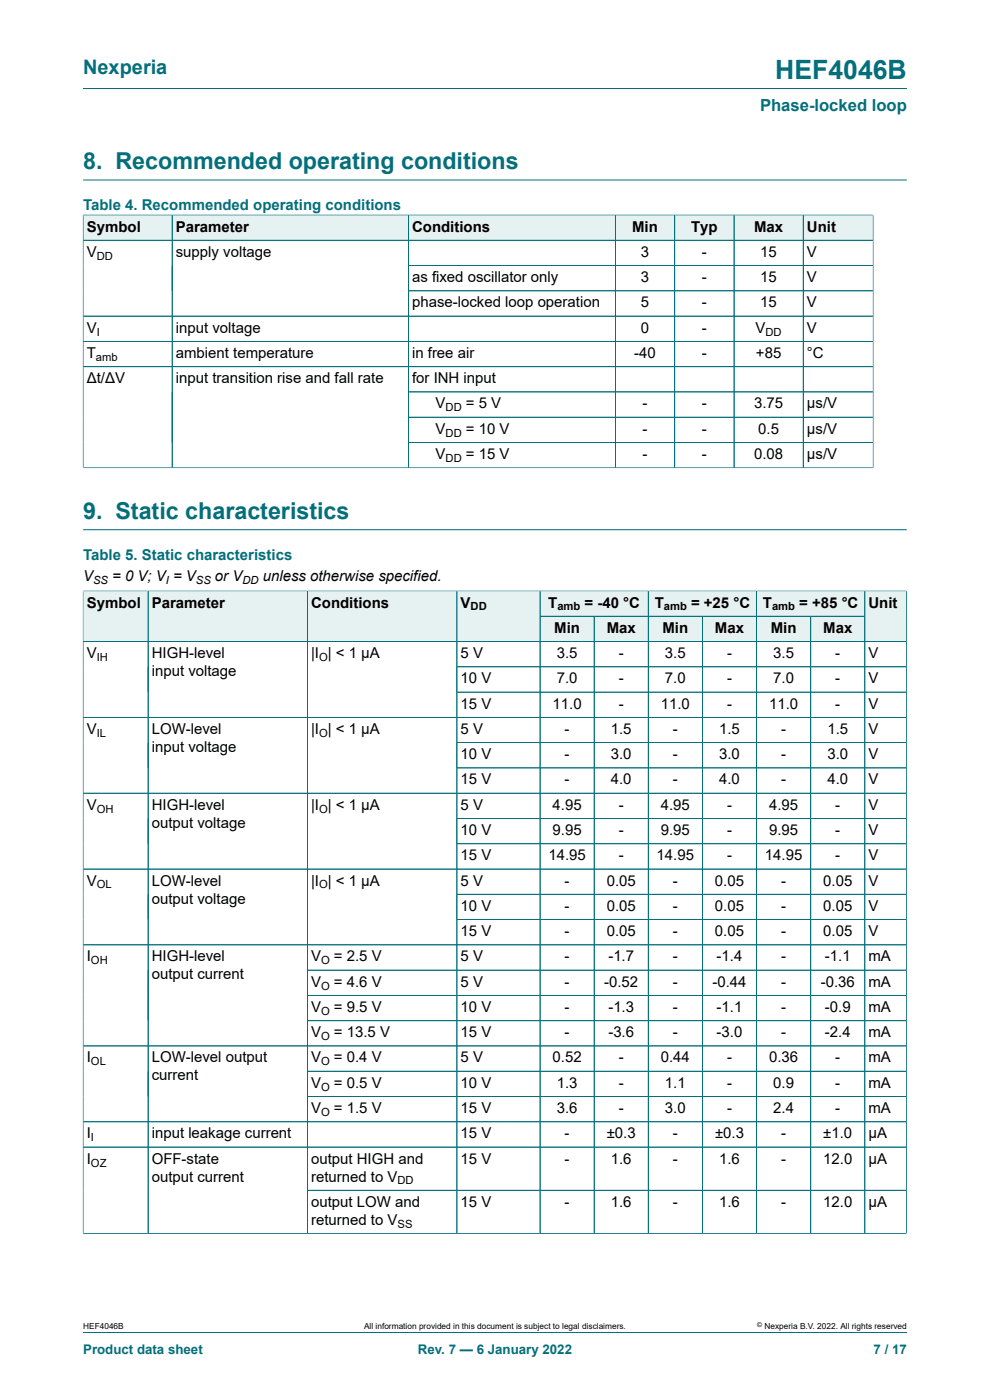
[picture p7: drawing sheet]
<svg xmlns="http://www.w3.org/2000/svg" width="210mm" height="297mm" viewBox="0 0 210 297" stroke-linecap="round" stroke-linejoin="round" font-family="sans-serif">
<defs><g id="words">
<text font-size="5.6" fill="#036f7b" x="164.5" y="16.8">HEF4046B</text>
<g font-size="4.9" fill="#036f7b">
<text x="17.6" y="35.9">8. Recommended operating conditions</text>
<text x="17.6" y="110">9. Static characteristics</text>
</g>
<text font-size="4.2" fill="#036f7b" x="17.6" y="15.6">Nexperia</text>
<text font-size="3.5" fill="#036f7b" x="161.2" y="23.7">Phase-locked loop</text>
<g font-size="3.2" fill="#036f7b">
<text x="17.6" y="44.5">Table 4. Recommended operating conditions</text>
<text x="17.6" y="118.7">Table 5. Static characteristics</text>
</g>
<g font-size="3.2">
<text x="18.4" y="49.1">Symbol</text>
<text x="37.3" y="49.1">Parameter</text>
<text x="87.4" y="49.1">Conditions</text>
<text x="134.1" y="49.1">Min</text>
<text x="146.6" y="49.1">Typ</text>
<text x="160" y="49.1">Max</text>
<text x="171.2" y="49.1">Unit</text>
<text x="18.4" y="54.5">V</text>
<text x="37.3" y="54.5">supply voltage</text>
<text x="87.4" y="59.8">as fixed oscillator only</text>
<text x="135.9" y="54.5">3</text>
<text x="135.9" y="59.8">3</text>
<text x="148.9" y="54.5">-</text>
<text x="148.9" y="59.8">-</text>
<text x="161.3" y="54.5">15</text>
<text x="161.3" y="59.8">15</text>
<text x="171.2" y="54.5">V</text>
<text x="171.2" y="59.8">V</text>
<text x="87.4" y="65.2">phase-locked loop operation</text>
<text x="135.9" y="65.2">5</text>
<text x="148.9" y="65.2">-</text>
<text x="161.3" y="65.2">15</text>
<text x="171.2" y="65.2">V</text>
<text x="18.4" y="70.6">V</text>
<text x="37.3" y="70.6">input voltage</text>
<text x="135.9" y="70.6">0</text>
<text x="148.9" y="70.6">-</text>
<text x="160.3" y="70.6">V</text>
<text x="171.2" y="70.6">V</text>
<text x="18.4" y="75.9">T</text>
<text x="37.3" y="75.9">ambient temperature</text>
<text x="87.4" y="75.9">in free air</text>
<text x="134.5" y="75.9">-40</text>
<text x="148.9" y="75.9">-</text>
<text x="160.4" y="75.9">+85</text>
<text x="171.2" y="75.9">°C</text>
<text x="18.4" y="81.3">Δt/ΔV</text>
<text x="37.3" y="81.3">input transition rise and fall rate</text>
<text x="87.4" y="81.3">for INH input</text>
<text x="92.4" y="86.7">V</text>
<text x="98.8" y="86.7">= 5 V</text>
<text x="136.3" y="86.7">-</text>
<text x="148.9" y="86.7">-</text>
<text x="160" y="86.7">3.75</text>
<text x="171.2" y="86.7">μs/V</text>
<text x="92.4" y="92">V</text>
<text x="98.8" y="92">= 10 V</text>
<text x="136.3" y="92">-</text>
<text x="148.9" y="92">-</text>
<text x="160.8" y="92">0.5</text>
<text x="171.2" y="92">μs/V</text>
<text x="92.4" y="97.4">V</text>
<text x="98.8" y="97.4">= 15 V</text>
<text x="136.3" y="97.4">-</text>
<text x="148.9" y="97.4">-</text>
<text x="160" y="97.4">0.08</text>
<text x="171.2" y="97.4">μs/V</text>
<text x="17.6" y="123.2">V</text>
<text x="23.8" y="123.2">= 0 V; V = V</text>
<text x="45.6" y="123.2">or V</text>
<text x="55.7" y="123.2">unless otherwise specified.</text>
<text x="18.4" y="128.9">Symbol</text>
<text x="32.2" y="128.9">Parameter</text>
<text x="66" y="128.9">Conditions</text>
<text x="97.7" y="128.9">V</text>
<text x="116.3" y="128.9">T</text>
<text x="124" y="128.9">= -40 °C</text>
<text x="138.9" y="128.9">T</text>
<text x="146.6" y="128.9">= +25 °C</text>
<text x="161.8" y="128.9">T</text>
<text x="169.5" y="128.9">= +85 °C</text>
<text x="184.2" y="128.9">Unit</text>
<text x="117.6" y="134.2">Min</text>
<text x="128.7" y="134.2">Max</text>
<text x="140.5" y="134.2">Min</text>
<text x="151.7" y="134.2">Max</text>
<text x="163.5" y="134.2">Min</text>
<text x="174.6" y="134.2">Max</text>
<text x="18.4" y="139.6">V</text>
<text x="32.2" y="139.6">HIGH-level</text>
<text x="32.2" y="143.4">input voltage</text>
<text x="66" y="139.6">|I | &lt; 1 μA</text>
<text x="97.7" y="139.6">5 V</text>
<text x="118.1" y="139.6">3.5</text>
<text x="131.2" y="139.6">-</text>
<text x="141.1" y="139.6">3.5</text>
<text x="154.2" y="139.6">-</text>
<text x="164" y="139.6">3.5</text>
<text x="177.2" y="139.6">-</text>
<text x="184.2" y="139.6">V</text>
<text x="97.7" y="145">10 V</text>
<text x="118.1" y="145">7.0</text>
<text x="131.2" y="145">-</text>
<text x="141.1" y="145">7.0</text>
<text x="154.2" y="145">-</text>
<text x="164" y="145">7.0</text>
<text x="177.2" y="145">-</text>
<text x="184.2" y="145">V</text>
<text x="18.4" y="155.7">V</text>
<text x="32.2" y="155.7">LOW-level</text>
<text x="66" y="155.7">|I | &lt; 1 μA</text>
<text x="97.7" y="150.3">15 V</text>
<text x="97.7" y="155.7">5 V</text>
<text x="117.2" y="150.3">11.0</text>
<text x="119.8" y="155.7">-</text>
<text x="129.6" y="155.7">1.5</text>
<text x="131.2" y="150.3">-</text>
<text x="140.2" y="150.3">11.0</text>
<text x="142.7" y="155.7">-</text>
<text x="152.5" y="155.7">1.5</text>
<text x="154.2" y="150.3">-</text>
<text x="163.1" y="150.3">11.0</text>
<text x="165.7" y="155.7">-</text>
<text x="175.5" y="155.7">1.5</text>
<text x="177.2" y="150.3">-</text>
<text x="184.2" y="150.3">V</text>
<text x="184.2" y="155.7">V</text>
<text x="32.2" y="159.5">input voltage</text>
<text x="97.7" y="161.1">10 V</text>
<text x="119.8" y="161.1">-</text>
<text x="129.6" y="161.1">3.0</text>
<text x="142.7" y="161.1">-</text>
<text x="152.5" y="161.1">3.0</text>
<text x="165.7" y="161.1">-</text>
<text x="175.5" y="161.1">3.0</text>
<text x="184.2" y="161.1">V</text>
<text x="97.7" y="166.4">15 V</text>
<text x="119.8" y="166.4">-</text>
<text x="129.6" y="166.4">4.0</text>
<text x="142.7" y="166.4">-</text>
<text x="152.5" y="166.4">4.0</text>
<text x="165.7" y="166.4">-</text>
<text x="175.5" y="166.4">4.0</text>
<text x="184.2" y="166.4">V</text>
<text x="18.4" y="171.8">V</text>
<text x="32.2" y="171.8">HIGH-level</text>
<text x="66" y="171.8">|I | &lt; 1 μA</text>
<text x="97.7" y="171.8">5 V</text>
<text x="117.2" y="171.8">4.95</text>
<text x="131.2" y="171.8">-</text>
<text x="140.2" y="171.8">4.95</text>
<text x="154.2" y="171.8">-</text>
<text x="163.1" y="171.8">4.95</text>
<text x="177.2" y="171.8">-</text>
<text x="184.2" y="171.8">V</text>
<text x="32.2" y="175.6">output voltage</text>
<text x="97.7" y="177.1">10 V</text>
<text x="117.2" y="177.1">9.95</text>
<text x="131.2" y="177.1">-</text>
<text x="140.2" y="177.1">9.95</text>
<text x="154.2" y="177.1">-</text>
<text x="163.1" y="177.1">9.95</text>
<text x="177.2" y="177.1">-</text>
<text x="184.2" y="177.1">V</text>
<text x="97.7" y="182.5">15 V</text>
<text x="116.3" y="182.5">14.95</text>
<text x="131.2" y="182.5">-</text>
<text x="139.3" y="182.5">14.95</text>
<text x="154.2" y="182.5">-</text>
<text x="162.3" y="182.5">14.95</text>
<text x="177.2" y="182.5">-</text>
<text x="184.2" y="182.5">V</text>
<text x="18.4" y="187.9">V</text>
<text x="32.2" y="187.9">LOW-level</text>
<text x="32.2" y="191.7">output voltage</text>
<text x="66" y="187.9">|I | &lt; 1 μA</text>
<text x="97.7" y="187.9">5 V</text>
<text x="119.8" y="187.9">-</text>
<text x="128.7" y="187.9">0.05</text>
<text x="142.7" y="187.9">-</text>
<text x="151.7" y="187.9">0.05</text>
<text x="165.7" y="187.9">-</text>
<text x="174.6" y="187.9">0.05</text>
<text x="184.2" y="187.9">V</text>
<text x="97.7" y="193.2">10 V</text>
<text x="119.8" y="193.2">-</text>
<text x="128.7" y="193.2">0.05</text>
<text x="142.7" y="193.2">-</text>
<text x="151.7" y="193.2">0.05</text>
<text x="165.7" y="193.2">-</text>
<text x="174.6" y="193.2">0.05</text>
<text x="184.2" y="193.2">V</text>
<text x="18.4" y="204">I</text>
<text x="32.2" y="204">HIGH-level</text>
<text x="66" y="204">V</text>
<text x="70.8" y="204">= 2.5 V</text>
<text x="97.7" y="198.6">15 V</text>
<text x="97.7" y="204">5 V</text>
<text x="119.8" y="198.6">-</text>
<text x="119.8" y="204">-</text>
<text x="128.7" y="198.6">0.05</text>
<text x="129" y="204">-1.7</text>
<text x="142.7" y="198.6">-</text>
<text x="142.7" y="204">-</text>
<text x="151.7" y="198.6">0.05</text>
<text x="152" y="204">-1.4</text>
<text x="165.7" y="198.6">-</text>
<text x="165.7" y="204">-</text>
<text x="174.6" y="198.6">0.05</text>
<text x="175" y="204">-1.1</text>
<text x="184.2" y="198.6">V</text>
<text x="184.2" y="204">mA</text>
<text x="32.2" y="207.8">output current</text>
<text x="66" y="209.3">V</text>
<text x="70.8" y="209.3">= 4.6 V</text>
<text x="97.7" y="209.3">5 V</text>
<text x="119.8" y="209.3">-</text>
<text x="128.2" y="209.3">-0.52</text>
<text x="142.7" y="209.3">-</text>
<text x="151.1" y="209.3">-0.44</text>
<text x="165.7" y="209.3">-</text>
<text x="174.1" y="209.3">-0.36</text>
<text x="184.2" y="209.3">mA</text>
<text x="66" y="214.7">V</text>
<text x="70.8" y="214.7">= 9.5 V</text>
<text x="97.7" y="214.7">10 V</text>
<text x="119.8" y="214.7">-</text>
<text x="129" y="214.7">-1.3</text>
<text x="142.7" y="214.7">-</text>
<text x="152" y="214.7">-1.1</text>
<text x="165.7" y="214.7">-</text>
<text x="175" y="214.7">-0.9</text>
<text x="184.2" y="214.7">mA</text>
<text x="66" y="220">V</text>
<text x="70.8" y="220">= 13.5 V</text>
<text x="97.7" y="220">15 V</text>
<text x="119.8" y="220">-</text>
<text x="129" y="220">-3.6</text>
<text x="142.7" y="220">-</text>
<text x="152" y="220">-3.0</text>
<text x="165.7" y="220">-</text>
<text x="175" y="220">-2.4</text>
<text x="184.2" y="220">mA</text>
<text x="18.4" y="225.4">I</text>
<text x="32.2" y="225.4">LOW-level output</text>
<text x="66" y="225.4">V</text>
<text x="70.8" y="225.4">= 0.4 V</text>
<text x="97.7" y="225.4">5 V</text>
<text x="117.2" y="225.4">0.52</text>
<text x="131.2" y="225.4">-</text>
<text x="140.2" y="225.4">0.44</text>
<text x="154.2" y="225.4">-</text>
<text x="163.1" y="225.4">0.36</text>
<text x="177.2" y="225.4">-</text>
<text x="184.2" y="225.4">mA</text>
<text x="32.2" y="229.2">current</text>
<text x="66" y="230.8">V</text>
<text x="70.8" y="230.8">= 0.5 V</text>
<text x="97.7" y="230.8">10 V</text>
<text x="118.1" y="230.8">1.3</text>
<text x="131.2" y="230.8">-</text>
<text x="141.1" y="230.8">1.1</text>
<text x="154.2" y="230.8">-</text>
<text x="164" y="230.8">0.9</text>
<text x="177.2" y="230.8">-</text>
<text x="184.2" y="230.8">mA</text>
<text x="66" y="236.1">V</text>
<text x="70.8" y="236.1">= 1.5 V</text>
<text x="97.7" y="236.1">15 V</text>
<text x="118.1" y="236.1">3.6</text>
<text x="131.2" y="236.1">-</text>
<text x="141.1" y="236.1">3.0</text>
<text x="154.2" y="236.1">-</text>
<text x="164" y="236.1">2.4</text>
<text x="177.2" y="236.1">-</text>
<text x="184.2" y="236.1">mA</text>
<text x="18.4" y="241.5">I</text>
<text x="32.2" y="241.5">input leakage current</text>
<text x="97.7" y="241.5">15 V</text>
<text x="119.8" y="241.5">-</text>
<text x="128.7" y="241.5">±0.3</text>
<text x="142.7" y="241.5">-</text>
<text x="151.7" y="241.5">±0.3</text>
<text x="165.7" y="241.5">-</text>
<text x="174.6" y="241.5">±1.0</text>
<text x="184.2" y="241.5">μA</text>
<text x="18.4" y="246.8">I</text>
<text x="32.2" y="246.8">OFF-state</text>
<text x="32.2" y="250.7">output current</text>
<text x="66" y="246.8">output HIGH and</text>
<text x="66" y="250.7">returned to V</text>
<text x="97.7" y="246.8">15 V</text>
<text x="119.8" y="246.8">-</text>
<text x="129.6" y="246.8">1.6</text>
<text x="142.7" y="246.8">-</text>
<text x="152.5" y="246.8">1.6</text>
<text x="165.7" y="246.8">-</text>
<text x="174.6" y="246.8">12.0</text>
<text x="184.2" y="246.8">μA</text>
<text x="66" y="256">output LOW and</text>
<text x="97.7" y="256">15 V</text>
<text x="119.8" y="256">-</text>
<text x="129.6" y="256">1.6</text>
<text x="142.7" y="256">-</text>
<text x="152.5" y="256">1.6</text>
<text x="165.7" y="256">-</text>
<text x="174.6" y="256">12.0</text>
<text x="184.2" y="256">μA</text>
<text x="66" y="259.8">returned to V</text>
</g>
<g font-size="2.8" fill="#036f7b">
<text x="17.6" y="287.2">Product data sheet</text>
<text x="88.6" y="287.2">Rev. 7 — 6 January 2022</text>
<text x="185.3" y="287.2">7 / 17</text>
</g>
<g font-size="2.4">
<text x="20.5" y="55.1">DD</text>
<text x="20.5" y="71.2">I</text>
<text x="162.4" y="71.2">DD</text>
<text x="20.4" y="76.5">amb</text>
<text x="94.5" y="87.3">DD</text>
<text x="94.5" y="92.6">DD</text>
<text x="94.5" y="98">DD</text>
<text x="19.8" y="123.9">SS</text>
<text x="35.2" y="123.9">I</text>
<text x="41.6" y="123.9">SS</text>
<text x="51.4" y="123.9">DD</text>
<text x="99.8" y="129.5">DD</text>
<text x="118.2" y="129.5">amb</text>
<text x="140.8" y="129.5">amb</text>
<text x="163.8" y="129.5">amb</text>
<text x="20.5" y="140.2">IH</text>
<text x="67.7" y="140.2">O</text>
<text x="20.5" y="156.3">IL</text>
<text x="67.7" y="156.3">O</text>
<text x="20.5" y="172.4">OH</text>
<text x="67.7" y="172.4">O</text>
<text x="20.5" y="188.5">OL</text>
<text x="67.7" y="188.5">O</text>
<text x="19.3" y="204.6">OH</text>
<text x="68.1" y="204.6">O</text>
<text x="68.1" y="209.9">O</text>
<text x="68.1" y="215.3">O</text>
<text x="68.1" y="220.7">O</text>
<text x="19.3" y="226">OL</text>
<text x="68.1" y="226">O</text>
<text x="68.1" y="231.4">O</text>
<text x="68.1" y="236.7">O</text>
<text x="19.3" y="242.1">I</text>
<text x="19.3" y="247.5">OZ</text>
<text x="84.3" y="251.3">DD</text>
<text x="84.3" y="260.4">SS</text>
</g>
<g font-size="1.8">
<text x="17.6" y="282">HEF4046B</text>
<text x="77.2" y="282">All information provided in this document is subject to legal disclaimers.</text>
<text x="162.2" y="282">Nexperia B.V. 2022. All rights reserved</text>
</g>
<text font-size="1.4" x="160.6" y="281.6">©</text>
</g></defs>
<path d="M17.6 18.8h174.8M17.6 38.2h174.8" fill="none" stroke="#036f7b" stroke-width=".21"/>
<path d="M17.7 45.7h18.8v5.2h-18.8z" fill="#e6f1f2"/>
<path d="M17.6 45.5v5.5h18.9v-5.4h-18.9" fill="none" stroke="#036f7b" stroke-width=".21"/>
<path d="M36.6 45.7h50v5.2h-50z" fill="#e6f1f2"/>
<path d="M36.5 45.6h50.1v5.4h-50.1z" fill="none" stroke="#036f7b" stroke-width=".21"/>
<path d="M86.7 45.7h43.8v5.2h-43.8z" fill="#e6f1f2"/>
<path d="M86.6 45.6h43.9v5.4h-43.9z" fill="none" stroke="#036f7b" stroke-width=".21"/>
<path d="M130.6 45.7h12.4v5.2h-12.4z" fill="#e6f1f2"/>
<path d="M130.5 45.6h12.6v5.4h-12.6z" fill="none" stroke="#036f7b" stroke-width=".21"/>
<path d="M143.2 45.7h12.4v5.2h-12.4z" fill="#e6f1f2"/>
<path d="M143.1 45.6h12.6v5.4h-12.6z" fill="none" stroke="#036f7b" stroke-width=".21"/>
<path d="M155.8 45.7h14.5v5.2h-14.5z" fill="#e6f1f2"/>
<path d="M155.7 45.6h14.7v5.4h-14.7z" fill="none" stroke="#036f7b" stroke-width=".21"/>
<path d="M170.5 45.7h14.6v5.2h-14.6z" fill="#e6f1f2"/>
<g fill="none" stroke="#036f7b" stroke-width=".21">
<path d="M17.6 51h167.6M17.6 45.7v53.6M17.7 45.6h167.6M36.5 45.7v53.5M86.6 45.7v53.5M86.6 56.3h98.6M130.5 45.7v53.5M143.1 45.7v53.5M155.7 45.7v53.5M170.4 45.6v53.6M185.2 45.5v53.8M17.6 67.1h167.6"/>
<path d="M17.6 72.4h167.6M17.6 77.8h167.6M86.6 61.7h98.6M86.6 83.1h98.6M86.6 88.5h98.6M86.6 93.9h98.6M185.3 99.2h-167.7M17.6 112.4h174.8M114.6 125.4h22.9v5.3h-22.9z"/>
</g>
<path d="M114.6 125.4h22.8v5.3h-22.8z" fill="#e6f1f2"/>
<path d="M137.5 125.4h23v5.3h-23z" fill="none" stroke="#036f7b" stroke-width=".21"/>
<path d="M137.6 125.4h22.8v5.3h-22.8z" fill="#e6f1f2"/>
<path d="M160.5 125.4h23v5.3h-23z" fill="none" stroke="#036f7b" stroke-width=".21"/>
<path d="M160.6 125.4h22.8v5.3h-22.8z" fill="#e6f1f2"/>
<path d="M17.6 125.3v10.8h13.8v-10.7h-13.8" fill="none" stroke="#036f7b" stroke-width=".21"/>
<path d="M17.7 125.4h13.6v10.6h-13.6z" fill="#e6f1f2"/>
<path d="M31.4 125.4h33.8v10.7h-33.8z" fill="none" stroke="#036f7b" stroke-width=".21"/>
<path d="M31.5 125.4h33.6v10.6h-33.6z" fill="#e6f1f2"/>
<path d="M65.2 125.4h31.7v10.7h-31.7z" fill="none" stroke="#036f7b" stroke-width=".21"/>
<path d="M65.3 125.4h31.6v10.6h-31.6z" fill="#e6f1f2"/>
<path d="M96.9 125.4h17.7v10.7h-17.7z" fill="none" stroke="#036f7b" stroke-width=".21"/>
<g fill="#e6f1f2">
<path d="M97 125.4h17.5v10.6h-17.5z"/>
<path d="M114.6 130.8h11.4v5.2h-11.4z"/>
</g>
<path d="M114.6 130.7h11.4v5.4h-11.4z" fill="none" stroke="#036f7b" stroke-width=".21"/>
<path d="M126.1 130.8h11.3v5.2h-11.3z" fill="#e6f1f2"/>
<path d="M126 130.7h11.5v5.4h-11.5z" fill="none" stroke="#036f7b" stroke-width=".21"/>
<path d="M137.6 130.8h11.3v5.2h-11.3z" fill="#e6f1f2"/>
<path d="M137.5 130.7h11.5v5.4h-11.5z" fill="none" stroke="#036f7b" stroke-width=".21"/>
<path d="M149.1 130.8h11.3v5.2h-11.3z" fill="#e6f1f2"/>
<path d="M149 130.7h11.5v5.4h-11.5z" fill="none" stroke="#036f7b" stroke-width=".21"/>
<path d="M160.6 130.8h11.3v5.2h-11.3z" fill="#e6f1f2"/>
<path d="M160.5 130.7h11.5v5.4h-11.5z" fill="none" stroke="#036f7b" stroke-width=".21"/>
<path d="M172 130.8h11.4v5.2h-11.4z" fill="#e6f1f2"/>
<path d="M192.3 125.3v10.8h-20.3v-5.4h11.5M192.3 125.4h-8.8v10.7" fill="none" stroke="#036f7b" stroke-width=".21"/>
<path d="M183.5 125.4h8.7v10.6h-8.7z" fill="#e6f1f2"/>
<g fill="none" stroke="#036f7b" stroke-width=".21">
<path d="M17.6 136.1h174.7M17.6 125.4v136.4M17.7 125.4h174.5M31.4 125.4v136.3M65.2 125.4v136.3M96.9 125.4v136.3M114.6 125.4v136.3M114.6 130.7h68.8M126 130.8v130.9M137.5 125.4v136.3M149 130.8v130.9M160.5 125.4v136.3"/>
<path d="M172 130.8v130.9M183.5 125.4v136.3M192.3 125.4v136.4M17.6 152.2h174.7M96.9 141.5h95.4M96.9 146.8h95.4M96.9 157.6h95.4M17.6 168.3h174.7M96.9 162.9h95.4M96.9 173.6h95.4M96.9 179h95.4M17.6 184.4h174.7"/>
<path d="M96.9 189.7h95.4M96.9 195.1h95.4M17.6 200.4h174.7M65.2 205.8h127.1M65.2 211.2h127.1M65.2 216.5h127.1M17.6 221.9h174.7M17.6 238h174.7M65.2 227.3h127.1M65.2 232.6h127.1M17.6 243.3h174.7M65.2 252.5h127.1"/>
<path d="M192.3 261.7h-174.7M17.6 282.6h174.8"/>
</g>
<use href="#words"/>
</svg>
